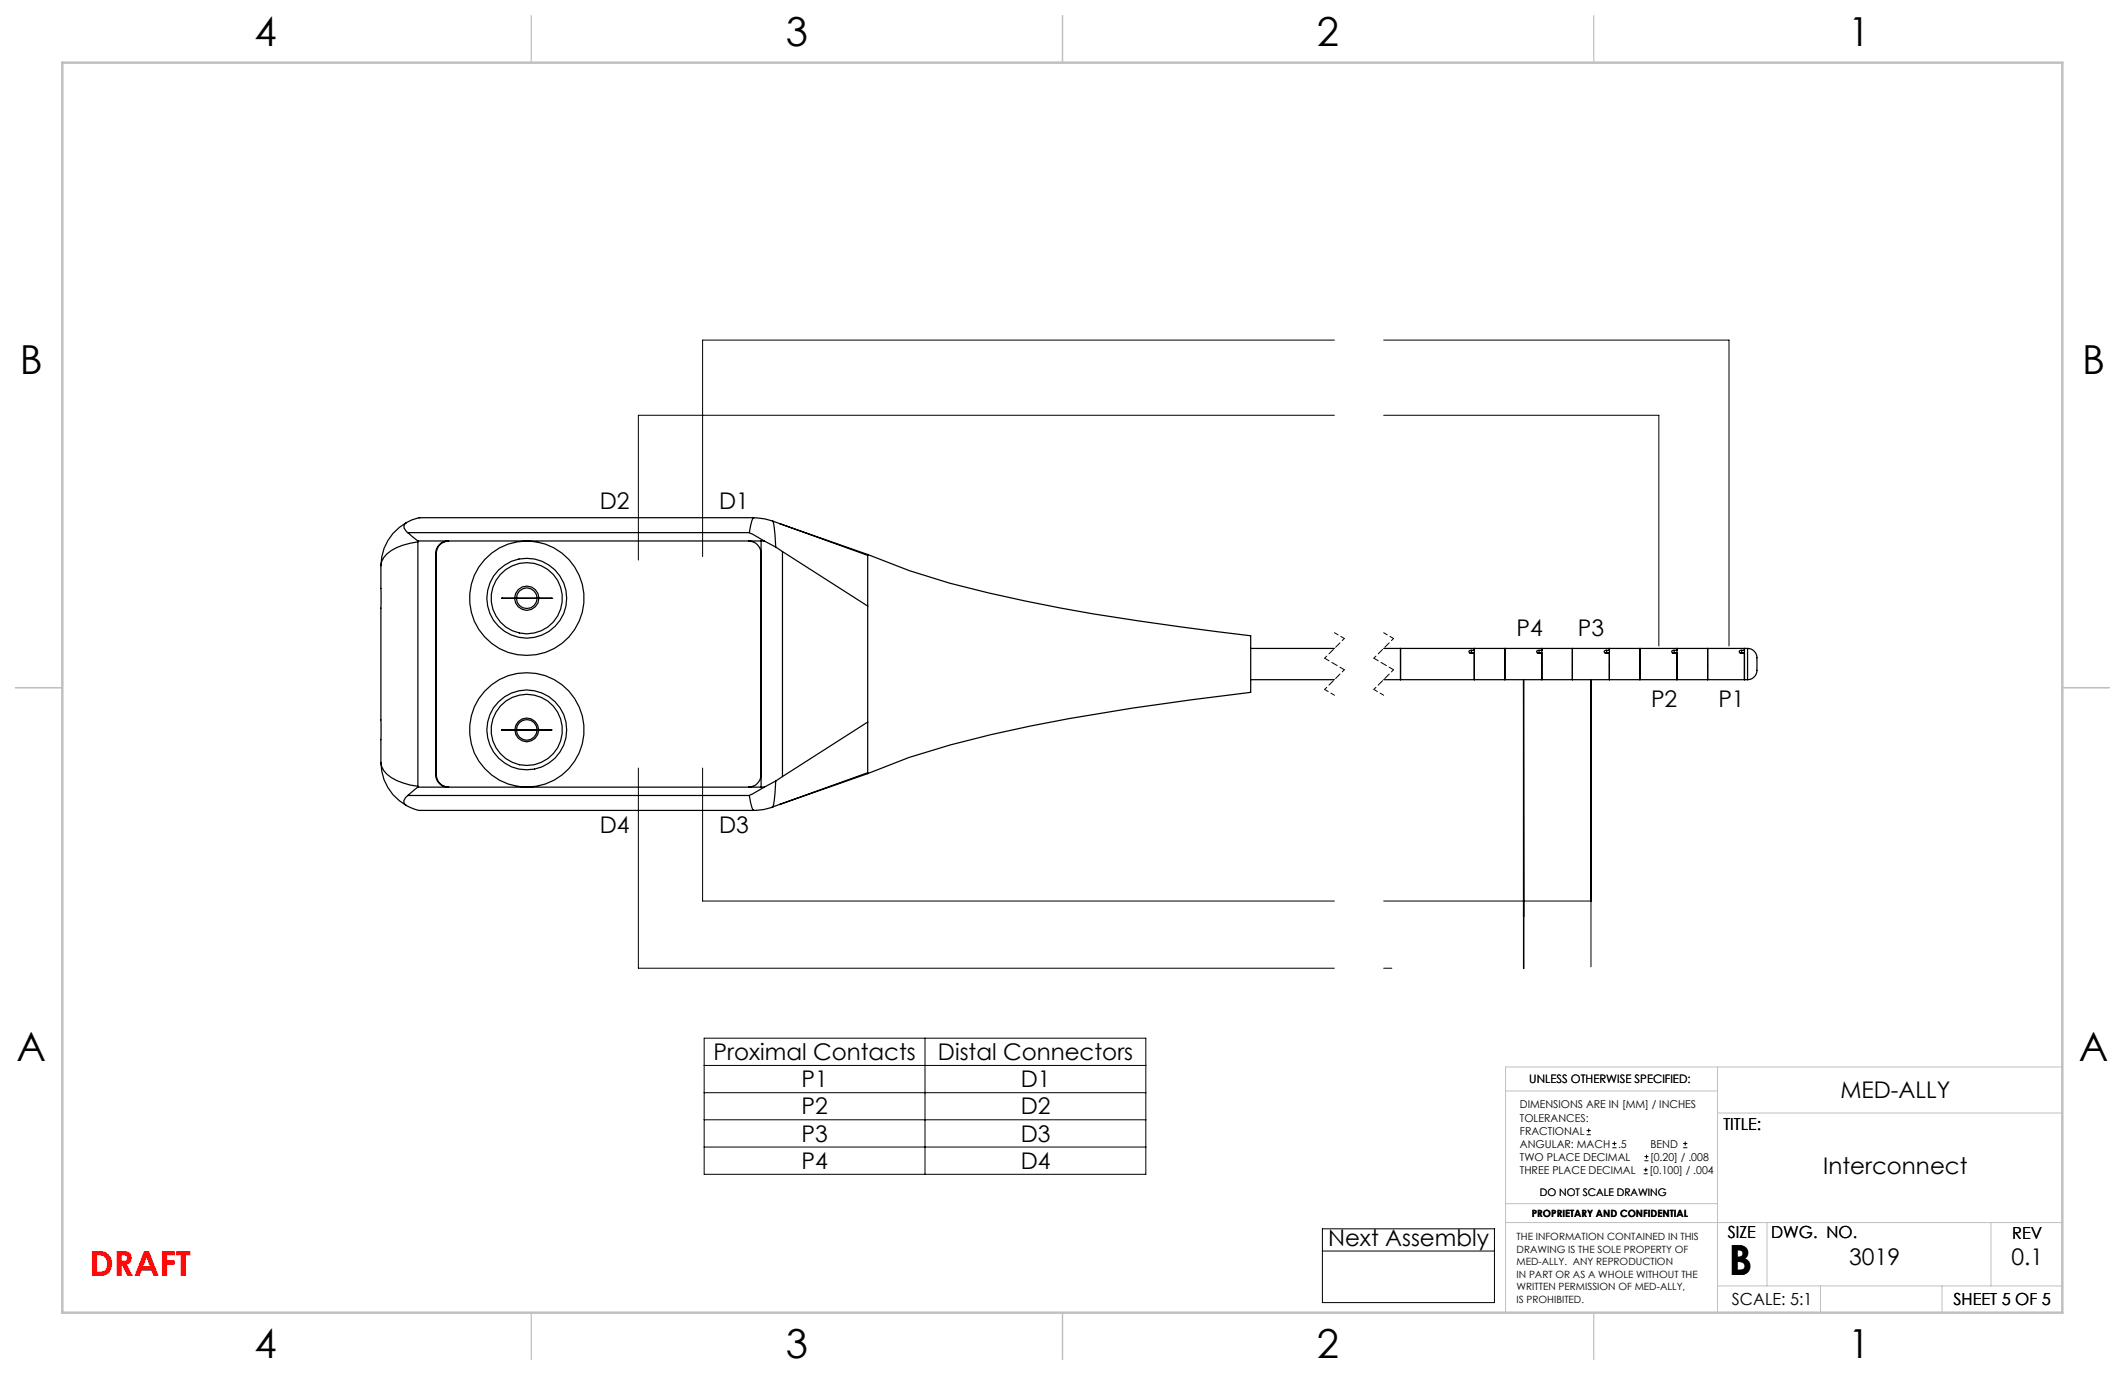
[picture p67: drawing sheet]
<svg xmlns="http://www.w3.org/2000/svg" width="432mm" height="279mm" viewBox="0 0 432 279" stroke-linecap="round" stroke-linejoin="round" font-family="sans-serif">
<defs><g id="words">
<text font-size="8.5" x="351.3" y="259">B</text>
<g font-size="8.1">
<text x="51.7" y="9.3">4</text>
<text x="159.7" y="9.3">3</text>
<text x="267.6" y="9.3">2</text>
<text x="375.6" y="9.3">1</text>
<text x="4" y="76">B</text>
<text x="423.1" y="76">B</text>
<text x="3.3" y="215.7">A</text>
<text x="422.4" y="215.7">A</text>
<text x="51.7" y="276">4</text>
<text x="159.7" y="276">3</text>
<text x="267.6" y="276">2</text>
<text x="375.6" y="276">1</text>
</g>
<text font-size="7.1" fill="#f00" x="18.2" y="259.3">DRAFT</text>
<g font-size="4.7">
<text x="121.9" y="103.4">D2</text>
<text x="146.1" y="103.4">D1</text>
<text x="308.1" y="129.3">P4</text>
<text x="320.6" y="129.3">P3</text>
<text x="335.5" y="143.7">P2</text>
<text x="349.2" y="143.7">P1</text>
<text x="121.9" y="169.2">D4</text>
<text x="146.1" y="169.2">D3</text>
<text x="145" y="215.4">Proximal Contacts</text>
<text x="190.6" y="215.4">Distal Connectors</text>
<text x="162.9" y="220.9">P1</text>
<text x="207.4" y="220.9">D1</text>
<text x="162.9" y="226.5">P2</text>
<text x="207.4" y="226.5">D2</text>
<text x="374" y="223">MED-ALLY</text>
<text x="162.9" y="232">P3</text>
<text x="207.4" y="232">D3</text>
<text x="162.9" y="237.5">P4</text>
<text x="207.4" y="237.5">D4</text>
<text x="370.5" y="238.5">Interconnect</text>
<text x="269.9" y="253.2">Next Assembly</text>
<text x="375.8" y="257.1">3019</text>
<text x="408.7" y="257.1">0.1</text>
</g>
<g font-size="3.4">
<text x="350.2" y="229.5">TITLE:</text>
<text x="351.1" y="251.6">SIZE</text>
<text x="359.9" y="251.6">DWG. NO.</text>
<text x="408.9" y="251.7">REV</text>
<text x="351.9" y="265.2">SCALE: 5:1</text>
<text x="396.9" y="265.2">SHEET 5 OF 5</text>
</g>
<text font-size="2.4" x="310.8" y="220.1">UNLESS OTHERWISE SPECIFIED:</text>
<g font-size="2.2">
<text x="308.8" y="225.2">DIMENSIONS ARE IN [MM] / INCHES</text>
<text x="308.8" y="227.9">TOLERANCES:</text>
<text x="308.8" y="230.5">FRACTIONAL</text>
<text x="308.8" y="233.2">ANGULAR: MACH</text>
<text x="328.8" y="233.2">.5</text>
<text x="335.4" y="233.2">BEND</text>
<text x="308.8" y="238.5">THREE PLACE DECIMAL</text>
<text x="308.8" y="235.8">TWO PLACE DECIMAL</text>
<text x="335.1" y="238.5">[0.100] / .004</text>
<text x="335.3" y="235.8">[0.20] / .008</text>
</g>
<text font-size="2.1" x="312.9" y="243.1">DO NOT SCALE DRAWING</text>
<g font-size="2">
<text x="311.3" y="247.3">PROPRIETARY AND CONFIDENTIAL</text>
<text x="308.2" y="252.1">THE INFORMATION CONTAINED IN THIS</text>
<text x="308.2" y="254.6">DRAWING IS THE SOLE PROPERTY OF</text>
<text x="308.2" y="257.1">MED-ALLY. ANY REPRODUCTION</text>
<text x="308.2" y="259.6">IN PART OR AS A WHOLE WITHOUT THE</text>
<text x="308.2" y="262.2">WRITTEN PERMISSION OF MED-ALLY,</text>
<text x="308.2" y="264.7">IS PROHIBITED.</text>
</g>
</g></defs>
<g fill="none" stroke="#000" stroke-width=".25">
<path d="M77.4 114.9v40M82.6 106.2a10.1 10.1 0 0 0-5.2 8.7M82.6 106.2l-.5 .4v.7l.8 .9M82.9 108.2l2 1.7M82.9 108.2h69.4M84.9 110.1a10 10 0 0 0-6.9 3.2l-.5 .8-.1 .8M84.9 109.9v50M84.9 109.9h70.4M85.2 105.2l-1.5 .4-1.1 .6M85.2 105.2h.1M85.2 105.2h67.9M91.1 109.9a2.53 2.53 0 0 0-2.6 2.5v45a2.53 2.53 0 0 0 2.6 2.5"/>
<path d="M91.2 109.9a2.53 2.53 0 0 0-2.5 2.5v45a2.53 2.53 0 0 0 2.5 2.5M152.1 109.9a2.53 2.53 0 0 1 2.5 2.5M152.3 108.2l3 1.7M154.7 109.9v50M155.3 109.9l2.3 1.3M157 105.9a6.4 6.4 0 0 0-4-.6l-.7 2.9M157 105.9h.1M157.1 105.9l.2 1.4 .3 3.9M157.1 105.9l19.2 7M157.6 111.2l1.4 .9M158.4 106.4l17.9 6.3M159 112.1v45.7"/>
<path d="M159 112.1l17.3 11.1M176.3 112.7a160.4 160.4 0 0 0 32.1 9.4 552.9 552.9 0 0 0 45.7 7.1v11.5a518.3 518.3 0 0 0-52.8 8.6l-8.2 2.1-8.4 2.5-8.4 3.3M176.3 112.7v10.5M88.5 131.8h.2M88.5 138.1h.2M102 121.6h.1M102 121.6h2.6M104.6 121.6a2.47 2.47 0 0 0 2.4 2.4 2.47 2.47 0 0 0 2.5-2.4M104.6 121.6a2.47 2.47 0 0 1 2.4-2.5 2.47 2.47 0 0 1 2.5 2.5M104.6 121.6h4.9M109.5 121.6h2.6M112.1 121.6h.1"/>
<path d="M176.3 123.2v23.5M254.1 138.1h17M254.1 131.8h17M281.2 138.1h73.9M281.2 131.8h73.9M284.6 131.8v6.3zM298.5 132.3l.3-.1h.8v-.4v6.3v-5.3h-.8l-.3-.3zM299 132.6l-.3 .1M299 132.6h.6M299 132.2v.4M305.8 131.8v6.3M312.3 132.3l.2-.1h.8v-.4v6.3v-5.3h-.7l-.4-.3z"/>
<path d="M312.7 132.6l-.3 .1M312.7 132.6h.6M312.7 132.2v.4M319.5 131.8v6.3zM326 132.3l.2-.1h.8v-.4v6.3v-5.3h-.7l-.3-.3zM326.5 132.6l-.4 .1M326.5 132.6h.5M326.5 132.2v.4M333.2 131.8v6.3zM339.7 132.3l.3-.1h.7v-.4v6.3v-5.3h-.7l-.3-.3zM340.2 132.6l-.3 .1M340.2 132.6h.5"/>
<path d="M340.2 132.2v.4M347 131.8v6.3zM353.4 132.3l.3-.1h.8v-.4v6.3v-5.3h-.8l-.3-.3zM353.9 132.6l-.3 .1M353.9 132.6h.6M353.9 132.2v.4M355.1 131.8a1.98 1.98 0 0 1 1.9 2.3v.4a4.1 4.1 0 0 1-.6 3 1.76 1.76 0 0 1-1.3 .6M355.1 131.8v6.3M77.4 154.9a10.1 10.1 0 0 0 5.2 8.8M77.4 154.9a4 4 0 0 0 2.1 3.1 13.8 13.8 0 0 0 5.4 1.8M84.9 159.9l-2 1.7M84.9 159.9h70.4"/>
<path d="M104.6 148.3a2.42 2.42 0 0 0 2.5 2.4 2.42 2.42 0 0 0 2.4-2.4M104.6 148.3h-2.6h2.6M104.6 148.3a2.42 2.42 0 0 1 2.5-2.4 2.42 2.42 0 0 1 2.4 2.4M104.6 148.3h4.9M105 148.3a2.1 2.1 0 0 0 2.1 2.1 2.1 2.1 0 0 0 2-2.1M105 148.3a2.1 2.1 0 0 1 2.1-2.1 2.1 2.1 0 0 1 2 2.1M109.5 148.3h2.6h-2.6M154.6 157.4a2.53 2.53 0 0 1-2.5 2.5M155.3 159.9l-3 1.7M157.6 158.7l-.1 2.5a5.8 5.8 0 0 1-.5 2.8 7.8 7.8 0 0 1-4 .5l-.7-2.9M157.6 158.7l-2.3 1.2M159 157.8l-1.4 .9"/>
<path d="M176.3 146.7v10.5M176.3 157l-19.5 7M176.3 157.2l-17.9 6.3M176.3 146.7l-17.3 11.1M82.6 163.7l2.6 1h67.9M82.9 161.6l-.5 .5-.3 .6v.6l.5 .4M82.9 161.6h69.4"/>
<circle cx="107" cy="121.6" r="7.2"/>
<circle cx="107" cy="121.6" r="2.09"/>
<circle cx="107" cy="121.6" r="11.6"/>
<circle cx="107.1" cy="121.5" r="8.1"/>
<circle cx="107" cy="148.3" r="7.2"/>
<circle cx="107" cy="148.3" r="8.1"/>
<circle cx="107.1" cy="148.3" r="11.6"/>
</g>
<g fill="none" stroke="#000" stroke-width=".2">
<path d="M271.1 69.1h-128.3v44M281.2 69.1h70.1v62.2M271.1 84.4h-141.4v29.4M281.2 84.4h55.9v46.9M309.7 138.1v58.6h-.1v-58.6v48.2M323.3 138.1v58.4M323.4 138.1v45h-42.2M129.7 156.1v40.6h141.4M142.8 156.1v27h128.3M281.2 196.7h1.6M143.1 211h89.7v27.6h-89.7zM143.1 216.5h89.7"/>
<path d="M188 211v27.6M143.1 222h89.7M143.1 227.5h89.7M143.1 233.1h89.7M322.4 230.6h.9M322.4 229.7h.9M322.8 229.3v.9M327.6 233.2h.9M327.6 232.4h.9M328 232v.8M334 238.5h.8M334 237.7h.8"/>
<path d="M334.2 235.9h.8M334.2 235h.8M334.4 237.3v.8M334.6 234.6v.8M342 233.2h.9M342 232.4h.9M342.4 232v.8M268.7 249.7h35v15h-35zM268.7 254.2h35"/>
</g>
<path d="M271.2 128.6l2 1.1M281.2 128.6l2 1.1M269.2 140.1l2 1.2M279.2 140.1l2 1.2" fill="none" stroke="#000" stroke-width=".2" stroke-dasharray="1.3 .6" stroke-dashoffset=".4"/>
<path d="M273.2 129.7l-4 4M273.2 136.1l-4 4M283.2 129.7l-4 4M283.2 136.1l-4 4" fill="none" stroke="#000" stroke-width=".2" stroke-dasharray="1.3 .6" stroke-dashoffset=".7"/>
<path d="M269.2 133.7l4 2.4M279.2 133.7l4 2.4" fill="none" stroke="#000" stroke-width=".2" stroke-dasharray="1.3 .6" stroke-dashoffset=".2"/>
<path d="M349 216.8v49.9M419.1 216.8h-113.2v49.9M305.9 221.7h43.1M349 226.2h70.1M305.9 248.4h113.2M306 244.6h43M359.1 248.4v12.9M404.6 248.4v12.9M349 261.3h70.1M369.9 261.3v5.4M394.6 261.3v5.4" fill="none" stroke="#c0c0c0" stroke-width=".2"/>
<path d="M108 3.2v9.5M215.9 3.2v9.5M323.8 3.2v9.5M3.1 139.7h9.6M419.1 139.7h9.5M108 266.7v9.6M215.9 266.7v9.6M323.8 266.7v9.6" fill="none" stroke="#c0c0c0" stroke-width=".25"/>
<path d="M12.7 12.7h406.4v254h-406.4z" fill="none" stroke="#c0c0c0" stroke-width=".5"/>
<use href="#words"/>
</svg>
